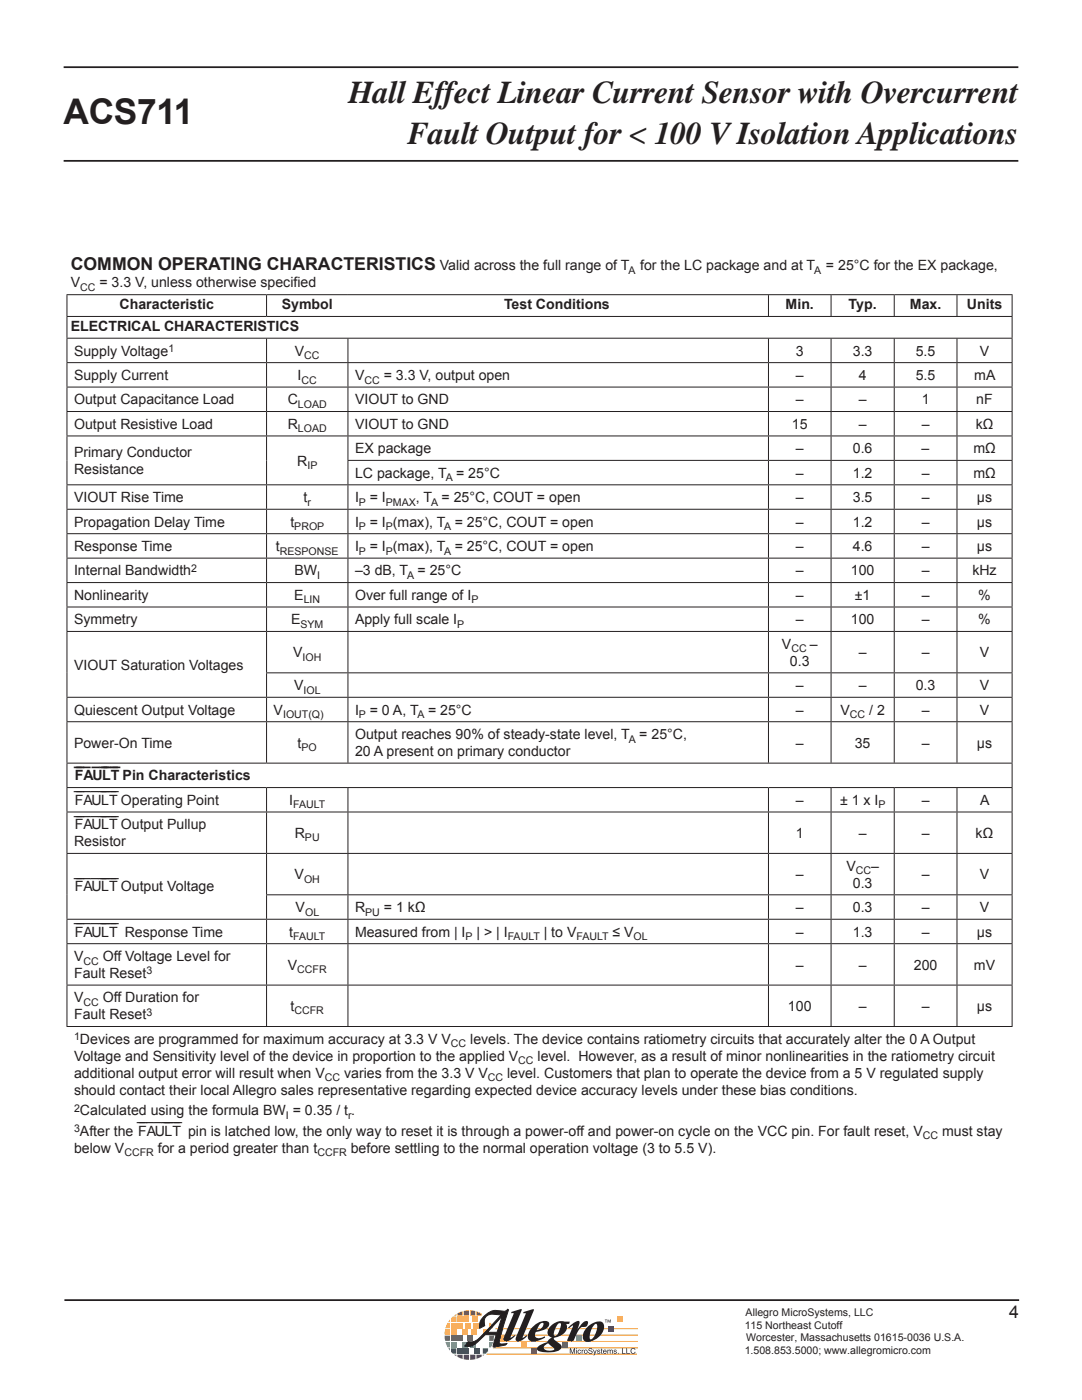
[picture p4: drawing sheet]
<svg xmlns="http://www.w3.org/2000/svg" width="216mm" height="279mm" viewBox="0 0 216 279" stroke-linecap="round" stroke-linejoin="round" font-family="sans-serif">
<defs><g id="words">
<text font-size="7.1" fill="#231f20" x="12.7" y="24.8">ACS711</text>
<g font-size="6.3" fill="#231f20">
<text x="69.5" y="20.6">Hall Effect Linear Current Sensor with Overcurrent</text>
<text x="81.3" y="28.7">Fault Output for &lt; 100 V Isolation Applications</text>
</g>
<g font-size="3.5" fill="#231f20">
<text x="14.1" y="53.9">COMMON OPERATING CHARACTERISTICS</text>
<text x="201.4" y="263.1">4</text>
</g>
<g font-size="2.8" fill="#231f20">
<text x="87.7" y="53.9">Valid across the full range of T</text>
<text x="127.7" y="53.9">for the LC package and at T</text>
<text x="164.8" y="53.9">= 25°C for the EX package,</text>
<text x="14.1" y="57.3">V</text>
<text x="19.8" y="57.3">= 3.3 V, unless otherwise specified</text>
<text x="14.1" y="66">ELECTRICAL CHARACTERISTICS</text>
<text x="23.9" y="61.6">Characteristic</text>
<text x="56.2" y="61.6">Symbol</text>
<text x="100.6" y="61.6">Test Conditions</text>
<text x="156.8" y="61.6">Min.</text>
<text x="169.3" y="61.6">Typ.</text>
<text x="181.6" y="61.6">Max.</text>
<text x="192.9" y="61.6">Units</text>
<text x="14.8" y="71">Supply Voltage</text>
<text x="58.8" y="71">V</text>
<text x="158.8" y="71">3</text>
<text x="170.2" y="71">3.3</text>
<text x="182.7" y="71">5.5</text>
<text x="195.5" y="71">V</text>
<text x="14.8" y="75.8">Supply Current</text>
<text x="59.4" y="75.8">I</text>
<text x="70.8" y="75.8">V</text>
<text x="76.6" y="75.8">= 3.3 V, output open</text>
<text x="158.8" y="75.8">–</text>
<text x="171.3" y="75.8">4</text>
<text x="182.7" y="75.8">5.5</text>
<text x="194.4" y="75.8">mA</text>
<text x="14.8" y="80.7">Output Capacitance Load</text>
<text x="57.4" y="80.7">C</text>
<text x="70.8" y="80.7">VIOUT to GND</text>
<text x="158.8" y="80.7">–</text>
<text x="171.3" y="80.7">–</text>
<text x="183.9" y="80.7">1</text>
<text x="194.8" y="80.7">nF</text>
<text x="14.8" y="85.6">Output Resistive Load</text>
<text x="57.4" y="85.6">R</text>
<text x="70.8" y="85.6">VIOUT to GND</text>
<text x="158" y="85.6">15</text>
<text x="171.3" y="85.6">–</text>
<text x="183.9" y="85.6">–</text>
<text x="194.7" y="85.6">kΩ</text>
<text x="14.8" y="91.2">Primary Conductor</text>
<text x="14.8" y="94.6">Resistance</text>
<text x="59.3" y="92.9">R</text>
<text x="70.8" y="90.5">EX package</text>
<text x="70.8" y="95.3">LC package, T = 25°C</text>
<text x="158.8" y="90.5">–</text>
<text x="158.8" y="95.3">–</text>
<text x="170.2" y="90.5">0.6</text>
<text x="170.2" y="95.3">1.2</text>
<text x="183.9" y="90.5">–</text>
<text x="183.9" y="95.3">–</text>
<text x="194.2" y="90.5">mΩ</text>
<text x="194.2" y="95.3">mΩ</text>
<text x="14.8" y="100.2">VIOUT Rise Time</text>
<text x="60.6" y="100.2">t</text>
<text x="70.8" y="100.2">I</text>
<text x="73.8" y="100.2">= I</text>
<text x="83" y="100.2">, T = 25°C, COUT = open</text>
<text x="158.8" y="100.2">–</text>
<text x="170.2" y="100.2">3.5</text>
<text x="183.9" y="100.2">–</text>
<text x="194.9" y="100.2">μs</text>
<text x="14.8" y="105.1">Propagation Delay Time</text>
<text x="57.9" y="105.1">t</text>
<text x="70.8" y="105.1">I</text>
<text x="73.8" y="105.1">= I (max), T = 25°C, COUT = open</text>
<text x="158.8" y="105.1">–</text>
<text x="170.2" y="105.1">1.2</text>
<text x="183.9" y="105.1">–</text>
<text x="194.9" y="105.1">μs</text>
<text x="14.8" y="110">Response Time</text>
<text x="55" y="110">t</text>
<text x="70.8" y="110">I</text>
<text x="73.8" y="110">= I (max), T = 25°C, COUT = open</text>
<text x="158.8" y="110">–</text>
<text x="170.2" y="110">4.6</text>
<text x="183.9" y="110">–</text>
<text x="194.9" y="110">μs</text>
<text x="14.8" y="119.7">Nonlinearity</text>
<text x="14.8" y="114.9">Internal Bandwidth</text>
<text x="58.7" y="119.7">E</text>
<text x="58.7" y="114.9">BW</text>
<text x="70.8" y="114.9">–3 dB, T = 25°C</text>
<text x="70.8" y="119.7">Over full range of I</text>
<text x="158.8" y="119.7">–</text>
<text x="158.8" y="114.9">–</text>
<text x="169.8" y="114.9">100</text>
<text x="170.6" y="119.7">±1</text>
<text x="183.9" y="114.9">–</text>
<text x="183.9" y="119.7">–</text>
<text x="194" y="114.9">kHz</text>
<text x="195.2" y="119.7">%</text>
<text x="14.8" y="124.6">Symmetry</text>
<text x="58.1" y="124.6">E</text>
<text x="70.8" y="124.6">Apply full scale I</text>
<text x="158.8" y="124.6">–</text>
<text x="169.8" y="124.6">100</text>
<text x="183.9" y="124.6">–</text>
<text x="195.2" y="124.6">%</text>
<text x="58.5" y="131.2">V</text>
<text x="156" y="129.5">V</text>
<text x="161.6" y="129.5">–</text>
<text x="171.3" y="131.2">–</text>
<text x="183.9" y="131.2">–</text>
<text x="195.5" y="131.2">V</text>
<text x="14.8" y="133.6">VIOUT Saturation Voltages</text>
<text x="58.7" y="137.7">V</text>
<text x="157.6" y="132.9">0.3</text>
<text x="158.8" y="137.7">–</text>
<text x="171.3" y="137.7">–</text>
<text x="182.7" y="137.7">0.3</text>
<text x="195.5" y="137.7">V</text>
<text x="14.8" y="142.6">Quiescent Output Voltage</text>
<text x="54.6" y="142.6">V</text>
<text x="70.8" y="142.6">I</text>
<text x="73.8" y="142.6">= 0 A, T = 25°C</text>
<text x="158.8" y="142.6">–</text>
<text x="167.7" y="142.6">V</text>
<text x="173.4" y="142.6">/ 2</text>
<text x="183.9" y="142.6">–</text>
<text x="195.5" y="142.6">V</text>
<text x="14.8" y="149.2">Power-On Time</text>
<text x="59.4" y="149.2">t</text>
<text x="70.8" y="147.5">Output reaches 90% of steady-state level, T = 25°C,</text>
<text x="158.8" y="149.2">–</text>
<text x="170.6" y="149.2">35</text>
<text x="183.9" y="149.2">–</text>
<text x="194.9" y="149.2">μs</text>
<text x="14.8" y="155.4">¯¯AU¯¯T</text>
<text x="14.9" y="155.8">F¯¯¯L¯¯Pin Characteristics</text>
<text x="70.8" y="150.9">20 A present on primary conductor</text>
<text x="14.8" y="160.3">¯¯AU¯¯</text>
<text x="14.9" y="160.6">F¯¯¯LT</text>
<text x="20.4" y="160.3">¯¯Operating Point</text>
<text x="57.7" y="160.6">I</text>
<text x="158.8" y="160.6">–</text>
<text x="167.6" y="160.6">± 1 x I</text>
<text x="183.9" y="160.6">–</text>
<text x="195.6" y="160.6">A</text>
<text x="14.8" y="165.2">¯¯AU¯¯</text>
<text x="14.9" y="165.5">F¯¯¯LT</text>
<text x="20.4" y="165.2">¯¯Output Pullup</text>
<text x="58.8" y="167.2">R</text>
<text x="158.8" y="167.2">1</text>
<text x="171.3" y="167.2">–</text>
<text x="183.9" y="167.2">–</text>
<text x="194.7" y="167.2">kΩ</text>
<text x="14.8" y="168.9">Resistor</text>
<text x="168.9" y="173.8">V</text>
<text x="173.8" y="173.8">–</text>
<text x="14.8" y="177.6">¯¯AU¯¯</text>
<text x="14.9" y="177.9">F¯¯¯LT</text>
<text x="20.4" y="177.6">¯¯Output Voltage</text>
<text x="58.8" y="175.5">V</text>
<text x="158.8" y="175.5">–</text>
<text x="170.2" y="177.2">0.3</text>
<text x="183.9" y="175.5">–</text>
<text x="195.5" y="175.5">V</text>
<text x="59" y="182">V</text>
<text x="70.8" y="182">R</text>
<text x="76.6" y="182">= 1 kΩ</text>
<text x="158.8" y="182">–</text>
<text x="170.2" y="182">0.3</text>
<text x="183.9" y="182">–</text>
<text x="195.5" y="182">V</text>
<text x="14.8" y="186.6">¯¯AU¯¯</text>
<text x="14.8" y="191.8">V</text>
<text x="14.9" y="186.9">F¯¯¯LT</text>
<text x="20.4" y="186.6">¯¯ Response Time</text>
<text x="20.5" y="191.8">Off Voltage Level for</text>
<text x="57.7" y="186.9">t</text>
<text x="70.8" y="186.9">Measured from | I</text>
<text x="95.1" y="186.9">| &gt; | I</text>
<text x="108.5" y="186.9">| to V</text>
<text x="122.2" y="186.9">≤ V</text>
<text x="158.8" y="186.9">–</text>
<text x="170.2" y="186.9">1.3</text>
<text x="183.9" y="186.9">–</text>
<text x="194.9" y="186.9">μs</text>
<text x="14.8" y="195.2">Fault Reset</text>
<text x="57.4" y="193.5">V</text>
<text x="158.8" y="193.5">–</text>
<text x="171.3" y="193.5">–</text>
<text x="182.3" y="193.5">200</text>
<text x="194.3" y="193.5">mV</text>
<text x="14.8" y="203.4">Fault Reset</text>
<text x="14.8" y="200.1">V</text>
<text x="20.5" y="200.1">Off Duration for</text>
<text x="58" y="201.8">t</text>
<text x="157.2" y="201.8">100</text>
<text x="171.3" y="201.8">–</text>
<text x="183.9" y="201.8">–</text>
<text x="194.9" y="201.8">μs</text>
<text x="15.9" y="208.3">Devices are programmed for maximum accuracy at 3.3 V V</text>
<text x="93.8" y="208.3">levels. The device contains ratiometry circuits that accurately alter the 0 A Output</text>
<text x="14.8" y="215.1">additional output error will result when V</text>
<text x="14.8" y="211.7">Voltage and Sensitivity level of the device in proportion to the applied V</text>
<text x="68.7" y="215.1">varies from the 3.3 V V</text>
<text x="101.2" y="215.1">level. Customers that plan to operate the device from a 5 V regulated supply</text>
<text x="107.3" y="211.7">level. However, as a result of minor nonlinearities in the ratiometry circuit</text>
<text x="14.8" y="218.5">should contact their local Allegro sales representative regarding expected device accuracy levels under these bias conditions.</text>
<text x="15.9" y="222.6">Calculated using the formula BW = 0.35 / t .</text>
<text x="15.9" y="226.7">After the ¯¯AU¯¯</text>
<text x="27.5" y="226.7">F¯¯¯LT</text>
<text x="33" y="226.3">¯¯ pin is latched low, the only way to reset it is through a power-off and power-on cycle on the VCC pin. For fault reset, V</text>
<text x="188" y="226.7">must stay</text>
<text x="14.8" y="230.1">below V</text>
<text x="31.5" y="230.1">for a period greater than t</text>
<text x="70" y="230.1">before settling to the normal operation voltage (3 to 5.5 V).</text>
</g>
<g font-size="2.1" fill="#231f20">
<text x="16" y="58">CC</text>
<text x="125.4" y="54.6">A</text>
<text x="162.5" y="54.6">A</text>
<text x="33.6" y="70.3">1</text>
<text x="60.7" y="71.7">CC</text>
<text x="60.2" y="76.5">CC</text>
<text x="72.7" y="76.5">CC</text>
<text x="59.4" y="81.4">LOAD</text>
<text x="59.4" y="86.3">LOAD</text>
<text x="61.3" y="93.6">IP</text>
<text x="61.3" y="100.9">r</text>
<text x="71.6" y="100.9">P</text>
<text x="77" y="100.9">PMAX</text>
<text x="86" y="100.9">A</text>
<text x="88.9" y="96.1">A</text>
<text x="58.7" y="105.8">PROP</text>
<text x="71.6" y="105.8">P</text>
<text x="77" y="105.8">P</text>
<text x="88.7" y="105.8">A</text>
<text x="55.8" y="110.7">RESPONSE</text>
<text x="71.6" y="110.7">P</text>
<text x="77" y="110.7">P</text>
<text x="88.7" y="110.7">A</text>
<text x="38.1" y="114.1">2</text>
<text x="63.3" y="115.6">I</text>
<text x="81.2" y="115.6">A</text>
<text x="60" y="125.3">SYM</text>
<text x="60.6" y="120.4">LIN</text>
<text x="91.2" y="125.3">P</text>
<text x="94.1" y="120.4">P</text>
<text x="60.4" y="131.9">IOH</text>
<text x="157.9" y="130.2">CC</text>
<text x="56.5" y="143.3">IOUT(Q)</text>
<text x="60.6" y="138.5">IOL</text>
<text x="71.6" y="143.3">P</text>
<text x="83.3" y="143.3">A</text>
<text x="169.6" y="143.3">CC</text>
<text x="60.2" y="149.9">PO</text>
<text x="125.5" y="148.2">A</text>
<text x="58.5" y="161.3">FAULT</text>
<text x="175.3" y="161.3">P</text>
<text x="60.9" y="167.9">PU</text>
<text x="60.7" y="176.2">OH</text>
<text x="170.8" y="174.5">CC</text>
<text x="60.9" y="182.8">OL</text>
<text x="72.9" y="182.8">PU</text>
<text x="58.5" y="187.6">FAULT</text>
<text x="92.9" y="187.6">P</text>
<text x="101.3" y="187.6">FAULT</text>
<text x="115" y="187.6">FAULT</text>
<text x="126.4" y="187.6">OL</text>
<text x="16.7" y="192.5">CC</text>
<text x="29.2" y="194.5">3</text>
<text x="59.3" y="194.2">CCFR</text>
<text x="16.7" y="200.8">CC</text>
<text x="29.2" y="202.7">3</text>
<text x="58.8" y="202.5">CCFR</text>
<text x="14.8" y="207.6">1</text>
<text x="90" y="209">CC</text>
<text x="64.8" y="215.8">CC</text>
<text x="97.4" y="215.8">CC</text>
<text x="103.4" y="212.4">CC</text>
<text x="14.8" y="221.9">2</text>
<text x="14.8" y="226">3</text>
<text x="57" y="223.3">I</text>
<text x="69.5" y="223.3">r</text>
<text x="184.1" y="227.4">CC</text>
<text x="24.8" y="230.8">CCFR</text>
<text x="63.3" y="230.8">CCFR</text>
<text x="148.8" y="262.6">Allegro MicroSystems, LLC</text>
<text x="148.6" y="265.2">115 Northeast Cutoff</text>
<text x="148.9" y="267.7">Worcester, Massachusetts 01615-0036 U.S.A.</text>
<text x="148.6" y="270.3">1.508.853.5000; www.allegromicro.com</text>
</g>
</g></defs>
<path d="M12.7 13.4h190.5M12.7 32.1h190.5M12.9 259.5h190.5" fill="none" stroke="#231f20" stroke-width=".35"/>
<path d="M97.1 270.3h30M98.3 269h29M98.8 267.7h28.5" fill="none" stroke="#f99d33" stroke-width=".2"/>
<path d="M96.3 270.4h.4l-.4 .2z" fill="#593b97"/>
<path d="M89.8 263.3v.5h-.4z" fill="#f15a30"/>
<path d="M89.3 264h.5v1.1h-.9z" fill="#f99d33"/>
<path d="M88.8 265.3h1v1.1h-1.1z" fill="#fff200"/>
<path d="M88.7 266.6h1.1v1h-1z" fill="#36b557"/>
<path d="M88.9 267.8h.9v1.1a.75 .75 0 0 1-.8-.8z" fill="#00a6be"/>
<path d="M89.4 269.1h.4v.4z" fill="#0077c0"/>
<path d="M90.6 262.5l.5-.3v.3z" fill="#ed1556"/>
<path d="M90 263.1l.4-.4h.7v1.1h-1.1z" fill="#f15a30"/>
<path d="M90 264h1.1v1.1h-1.1z" fill="#f99d33"/>
<path d="M90 265.3h1.1v1.1h-1.1z" fill="#fff200"/>
<path d="M90 266.6h1.1v1h-1.1z" fill="#36b557"/>
<path d="M90 267.8h1.1v1.1h-1.1z" fill="#00a6be"/>
<path d="M90 269.1h1.1v1.1h-.8l-.3-.4z" fill="#0077c0"/>
<path d="M90.6 270.4h.5v.3z" fill="#593b97"/>
<path d="M91.3 262.1l1-.4v.8h-1z" fill="#ed1556"/>
<path d="M91.3 262.7h1v1.1h-1z" fill="#f15a30"/>
<path d="M91.3 264h1v1.1h-1z" fill="#f99d33"/>
<path d="M92.2 265.3h1v1.1h-1z" fill="#fff200"/>
<path d="M91.3 266.6h1v1h-1z" fill="#36b557"/>
<path d="M92.2 267.8h1v1.1h-1z" fill="#00a6be"/>
<path d="M91.3 269.1h1v1.1h-1z" fill="#0077c0"/>
<path d="M91.3 270.4h1v.8l-1-.4z" fill="#593b97"/>
<path d="M92.5 261.6l1.1-.1v1h-1.1z" fill="#ed1556"/>
<path d="M92.5 262.7h1.1v1.1h-1.1z" fill="#f15a30"/>
<path d="M92.9 264h1v1.1h-1z" fill="#f99d33"/>
<path d="M94.1 265.3h1v1.1h-1z" fill="#fff200"/>
<path d="M93.2 266.6h1.1v1h-1.1z" fill="#36b557"/>
<path d="M93.8 267.8h1.1v1.1h-1.1z" fill="#00a6be"/>
<path d="M92.5 269.1h1.1v1.1h-1.1z" fill="#0077c0"/>
<path d="M92.5 270.4h1.1v1l-1.1-.1z" fill="#593b97"/>
<path d="M93.8 261.5l1.1 .2v.8h-1.1z" fill="#ed1556"/>
<path d="M94.2 262.7h1.1v1.1h-1.1z" fill="#f15a30"/>
<path d="M96.4 265.3h1.1v1.1h-1.1z" fill="#fff200"/>
<path d="M94.6 269.1h1.1v1.1h-1.1z" fill="#0077c0"/>
<g fill="#593b97">
<path d="M93.8 270.4h1.1v.9l-1.1 .1z"/>
<path d="M95.1 270.4h1v.3l-1 .5z"/>
</g>
<path d="M94.5 264h1v1.1h-1z" fill="#f99d33"/>
<path d="M96.3 269.1h1.1a1.02 1.02 0 0 1-.5 1.1h-.6z" fill="#0077c0"/>
<path d="M97.6 264h.3l.5 1.1h-.8z" fill="#f99d33"/>
<path d="M97.6 266.6h1l-.1 1h-.9z" fill="#36b557"/>
<path d="M97.6 267.8h.8l-.1 .3a.76 .76 0 0 1-.7 .8z" fill="#00a6be"/>
<path d="M95.1 261.7l1 .5v.3h-1z" fill="#ed1556"/>
<path d="M99.8 266.5h1v1.1h-1z" fill="#fff200"/>
<path d="M106 269.1h1.1v1h-1.1z" fill="#ed1556"/>
<path d="M112.2 267.8h1.1v1.1h-1.1z" fill="#36b557"/>
<path d="M114.9 266.5h1.1v1.1h-1.1z" fill="#00a6be"/>
<path d="M123.2 262.8h1.1v1.1h-1.1z" fill="#f15a30"/>
<path d="M103.9 267.8h1.1v1.1h-1.1z" fill="#f99d33"/>
<path d="M98.8 265.2h28.5M99 266.5h28.3" fill="none" stroke="#f99d33" stroke-width=".2"/>
<path d="M121.3 264.7h1.1v1h-1.1z" fill="#593b97"/>
<g fill="#231f20">
<path d="M113.7 269.1h.2l.3 .9 .3-.9h.2v1.1h-.1v-1l-.3 1h-.1l-.4-1v1h-.1z"/>
<path d="M115.4 269.4h.4l.1 .2-.2-.1a.27 .27 0 0 0-.3 .3 .27 .27 0 0 0 .3 .2l.2-.1v.1a.34 .34 0 0 1-.6 0z"/>
<path d="M116.1 269.4l.1 .1 .3-.2-.3 .4v.5h-.1z"/>
<path d="M117.6 269.1h.5l.1 .3-.4-.2-.2 .2 .6 .3a.42 .42 0 0 1-.4 .5 .42 .42 0 0 1-.4-.4l.4 .3 .3-.2-.6-.3-.1-.2z"/>
<path d="M118.3 269.4h.2l.2 .6 .2-.6h.2l-.5 1.1h-.2l.2-.3z"/>
<path d="M119.2 269.5l.3-.2 .2 .2-.4 .1 .4 .2-.1 .4-.4-.2-.1-.1 .4 .2 .2-.2-.5-.2z"/>
<path d="M120 269.1l.2 .3-.1 .1 .1 .7-.2-.1v-.6h-.1z"/>
<path d="M121.2 269.4l.1 .1 .8-.1 .2 .8h-.2v-.6l-.1-.1-.2 .2v.5h-.1l-.1-.7-.3 .2v.5h-.1z"/>
<path d="M122.5 269.5l.3-.2 .2 .2-.4 .1 .4 .2-.1 .4-.5-.2v-.1l.4 .2 .1-.2-.4-.2z"/>
<path d="M102 261.8l1.8-.5 .3 .1-2.2 5.5 .8-.5 .1 .2a1.94 1.94 0 0 1-2.2 1l-.1-.6 2-4.8v-.1h-.5z"/>
<path d="M104.4 261.9l1.9-.6 .2 .1-2.2 5.6 .8-.6 .1 .2-1 .8a.92 .92 0 0 1-1.3 .1v-.6l2-4.6-.1-.3-.4 .1z"/>
<path d="M106.3 264.8a2.45 2.45 0 0 1 3.2-.9 1.36 1.36 0 0 1-1.3 1.6l-1.3 .3 .2-.3a1.31 1.31 0 0 0 1.3-1.5 1.17 1.17 0 0 0-1.2 1.1 1.76 1.76 0 0 0-.3 1.8 1.75 1.75 0 0 0 1.8-.2l.1 .2a3.8 3.8 0 0 1-3 .7 1.37 1.37 0 0 1-.1-2z"/>
<path d="M113.3 265l1.1-1a.88 .88 0 0 1 1.2-.2l-.4 1.6 1-1.4 .6-.3h.4a.82 .82 0 0 1-.1 .9 .82 .82 0 0 1-.9 .2 4.9 4.9 0 0 0-1.7 2.7l-.5 .2-.8-.2 1.1-2.9-.8 .5z"/>
<path d="M117.1 264.9l.8-.6 .9-.4 .1 .3a3.2 3.2 0 0 0-1.1 3.1h.1a3.1 3.1 0 0 0 1.1-3.1h-.1l-.1-.3a1.11 1.11 0 0 1 1.3-.1 1.11 1.11 0 0 1 .4 1.3 3.5 3.5 0 0 1-3.7 2.6 1.66 1.66 0 0 1 0-2.4z"/>
<path d="M110 264.5l.6-.4 .8-.4 .1 .4-.3 .3a3.1 3.1 0 0 0-.6 2.2h.1a1.5 1.5 0 0 0 1-1.4l.2-1-.1-.1h-.3l-.1-.4 2.3 .1-.1 .4h-.6a1.89 1.89 0 0 1-1.5 2.5l-.9 .3a.41 .41 0 0 0 .3 .6l.9 .7 .3 .4a1.83 1.83 0 0 1-2.2 1.2l-1.5-.1a1.2 1.2 0 0 1-1.3-.5 2.03 2.03 0 0 1 1.8-1.3l.4-.2 .1 .3-.3 .1a.67 .67 0 0 0-.6 .8 .67 .67 0 0 0 .8 .5h.7a.46 .46 0 0 0 .6-.3l-.7-.6a.77 .77 0 0 1-.3-1.3l.5-.4a1.15 1.15 0 0 1-.9-.8 1.15 1.15 0 0 1 .5-1.2z"/>
<path d="M115 269.1v.1h.1v-.1zM115 269.4v.8h.1v-.8z"/>
<path d="M116.7 269.8a.27 .27 0 0 1 .5 0 .27 .27 0 0 1-.5 0zM116.5 269.8a.4 .4 0 0 0 .8 0 .4 .4 0 0 0-.8 0z"/>
<path d="M120.5 269.5h.4v.2h-.4zM120.5 269.4a.42 .42 0 0 0-.2 .6 .42 .42 0 0 0 .6 .1l.1-.2-.3 .2-.2-.3h.5v-.2l-.1-.2z"/>
</g>
<path d="M96.6 262.7l1-.8a2.58 2.58 0 0 1 2.1-.3l.9 .1 .7-.4 .2 .1-1 3.1-.9 3.4 .3 .3h1.2l-.2 .2-2.4 .4-.1-.2 .6-2.2h-2.2a8.8 8.8 0 0 1-2.5 2.2l-.9 .1-.6-.1 .6-.8a2.32 2.32 0 0 0 2.3-.9l4.3-4.5a3.1 3.1 0 0 0-2.9 .3 2.05 2.05 0 0 0-.4 1.9l-1 .5 .1-1.4zM100.2 262.7l-1 3.2h-1.9z" fill="none" stroke="#231f20" stroke-width=".2"/>
<g fill="#231f20">
<path d="M123.3 270h.1l-.1 .4z"/>
<path d="M124.1 269h.2v1h.5v.2h-.7z"/>
<path d="M125 269h.1v1h.6v.2h-.7z"/>
<path d="M126 269.2l.5-.2 .3 .4h-.2a.37 .37 0 0 0-.5-.1 .37 .37 0 0 0 0 .6 .37 .37 0 0 0 .6-.1h.1a.55 .55 0 0 1-.8 .3 .55 .55 0 0 1 0-.9z"/>
<path d="M120.7 263.4h.2l.1 .6v-.6h.1zM121.2 263.4v.6l.1-.5 .2 .5 .3-.5 .1 .5v-.6h-.2l-.1 .4-.2-.4z"/>
</g>
<path d="M96.6 262.7l-.8 1-.1 1.4 1-.5a1.63 1.63 0 0 1 1.5-2.3l1.8 .1-4.6 4.9a2.14 2.14 0 0 1-2 .5l-.6 .8a2.43 2.43 0 0 0 2.5-.8l1.5-1.4h2.2l-.6 2.2 .1 .2 2.4-.4 .2-.2h-1.2l-.3-.3 .9-3.4 1-3.1-.2-.1-.7 .4a3.9 3.9 0 0 0-3 .2zM100.2 262.7l-1 3.2h-1.9z" fill-rule="evenodd" fill="#231f20"/>
<g fill="none" stroke="#231f20" stroke-width=".2">
<path d="M13.3 58.8h188.7M13.4 58.9v4.2M53.2 58.9v4.2M153.3 58.9v4.2M165.8 58.9v4.2M178.4 58.9v4.2M191 58.9v4.2M202 58.9v4.2M13.3 63.2h188.7M13.3 67.5h188.7M13.3 72.4h188.7M13.3 77.2h188.7"/>
<path d="M13.4 63.2v4.2M13.4 67.6v4.7M13.4 72.5v4.7M13.4 77.3v4.7M53.2 67.6v4.7M53.2 72.5v4.7M53.2 77.3v4.7M69.4 67.6v4.7M69.4 72.5v4.7M69.4 77.3v4.7M153.3 67.6v4.7M153.3 72.5v4.7"/>
<path d="M153.3 77.3v4.7M165.8 67.6v4.7M165.8 72.5v4.7M165.8 77.3v4.7M178.4 67.6v4.7M178.4 72.5v4.7M178.4 77.3v4.7M191 67.6v4.7M191 72.5v4.7M191 77.3v4.7M202 63.2v4.2M202 67.6v4.7"/>
<path d="M202 72.5v4.7M202 77.3v4.7M13.3 82.1h188.7M13.3 87h188.7M13.3 96.8h188.7M13.4 82.2v4.7M13.4 87.1v9.6M13.4 96.8v4.7M53.2 82.2v4.7M53.2 87.1v9.6M53.2 96.8v4.7M69.3 91.9h132.7"/>
<path d="M69.4 82.2v4.7M69.4 87.1v4.7M69.4 92v4.7M69.4 96.8v4.7M153.3 82.2v4.7M153.3 87.1v4.7M153.3 92v4.7M153.3 96.8v4.7M165.8 82.2v4.7M165.8 87.1v4.7M165.8 92v4.7M165.8 96.8v4.7"/>
<path d="M178.4 82.2v4.7M178.4 87.1v4.7M178.4 92v4.7M178.4 96.8v4.7M191 82.2v4.7M191 87.1v4.7M191 92v4.7M191 96.8v4.7M202 82.2v4.7M202 87.1v4.7M202 92v4.7M202 96.8v4.7"/>
<path d="M13.3 101.6h188.7M13.3 106.5h188.7M13.3 111.4h188.7M13.3 116.3h188.7M13.4 101.7v4.7M13.4 106.6v4.7M13.4 111.5v4.7M13.4 116.4v4.7M53.2 101.7v4.7M53.2 106.6v4.7M53.2 111.5v4.7M53.2 116.4v4.7"/>
<path d="M69.4 101.7v4.7M69.4 106.6v4.7M69.4 111.5v4.7M69.4 116.4v4.7M153.3 101.7v4.7M153.3 106.6v4.7M153.3 111.5v4.7M153.3 116.4v4.7M165.8 101.7v4.7M165.8 106.6v4.7M165.8 111.5v4.7M165.8 116.4v4.7"/>
<path d="M178.4 101.7v4.7M178.4 106.6v4.7M178.4 111.5v4.7M178.4 116.4v4.7M191 101.7v4.7M191 106.6v4.7M191 111.5v4.7M191 116.4v4.7M202 101.7v4.7M202 106.6v4.7M202 111.5v4.7M202 116.4v4.7"/>
<path d="M13.3 121.1h188.7M13.3 126h188.7M13.3 139.2h188.7M13.4 121.2v4.7M13.4 126.1v13M13.4 139.2v4.7M53.1 134.3h148.9M53.2 121.2v4.7M53.2 126.1v8.1M53.2 134.4v4.7M53.2 139.2v4.7M69.4 121.2v4.7"/>
<path d="M69.4 126.1v8.1M69.4 134.4v4.7M69.4 139.2v4.7M153.3 121.2v4.7M153.3 126.1v8.1M153.3 134.4v4.7M153.3 139.2v4.7M165.8 121.2v4.7M165.8 126.1v8.1M165.8 134.4v4.7M165.8 139.2v4.7M178.4 121.2v4.7"/>
<path d="M178.4 126.1v8.1M178.4 134.4v4.7M178.4 139.2v4.7M191 121.2v4.7M191 126.1v8.1M191 134.4v4.7M191 139.2v4.7M202 121.2v4.7M202 126.1v8.1M202 134.4v4.7M202 139.2v4.7M13.3 152.3h188.7"/>
<path d="M13.3 144h188.7M13.3 157.2h188.7M13.4 144.1v8.1M13.4 152.4v4.7M13.4 157.3v4.7M53.2 144.1v8.1M53.2 157.3v4.7M69.4 144.1v8.1M69.4 157.3v4.7M153.3 144.1v8.1M153.3 157.3v4.7M165.8 144.1v8.1"/>
<path d="M165.8 157.3v4.7M178.4 144.1v8.1M178.4 157.3v4.7M191 144.1v8.1M191 157.3v4.7M202 144.1v8.1M202 152.4v4.7M202 157.3v4.7M13.3 162.1h188.7M13.3 170.3h188.7M13.4 162.1v8.1M13.4 170.4v13"/>
<path d="M53.1 178.6h148.9M53.2 162.1v8.1M53.2 170.4v8.1M53.2 178.7v4.7M69.4 162.1v8.1M69.4 170.4v8.1M69.4 178.7v4.7M153.3 162.1v8.1M153.3 170.4v8.1M153.3 178.7v4.7M165.8 162.1v8.1M165.8 170.4v8.1"/>
<path d="M165.8 178.7v4.7M178.4 162.1v8.1M178.4 170.4v8.1M178.4 178.7v4.7M191 162.1v8.1M191 170.4v8.1M191 178.7v4.7M202 162.1v8.1M202 170.4v8.1M202 178.7v4.7M13.3 183.5h188.7M13.3 188.3h188.7"/>
<path d="M13.3 196.6h188.7M13.4 183.5v4.7M13.4 188.4v8.1M13.4 196.7v8.1M53.2 183.5v4.7M53.2 188.4v8.1M53.2 196.7v8.1M69.4 183.5v4.7M69.4 188.4v8.1M69.4 196.7v8.1M153.3 183.5v4.7M153.3 188.4v8.1"/>
<path d="M153.3 196.7v8.1M165.8 183.5v4.7M165.8 188.4v8.1M165.8 196.7v8.1M178.4 183.5v4.7M178.4 188.4v8.1M178.4 196.7v8.1M191 183.5v4.7M191 188.4v8.1M191 196.7v8.1M202 183.5v4.7M202 188.4v8.1"/>
<path d="M202 196.7v8.1M13.3 204.9h188.7"/>
</g>
<use href="#words"/>
</svg>
